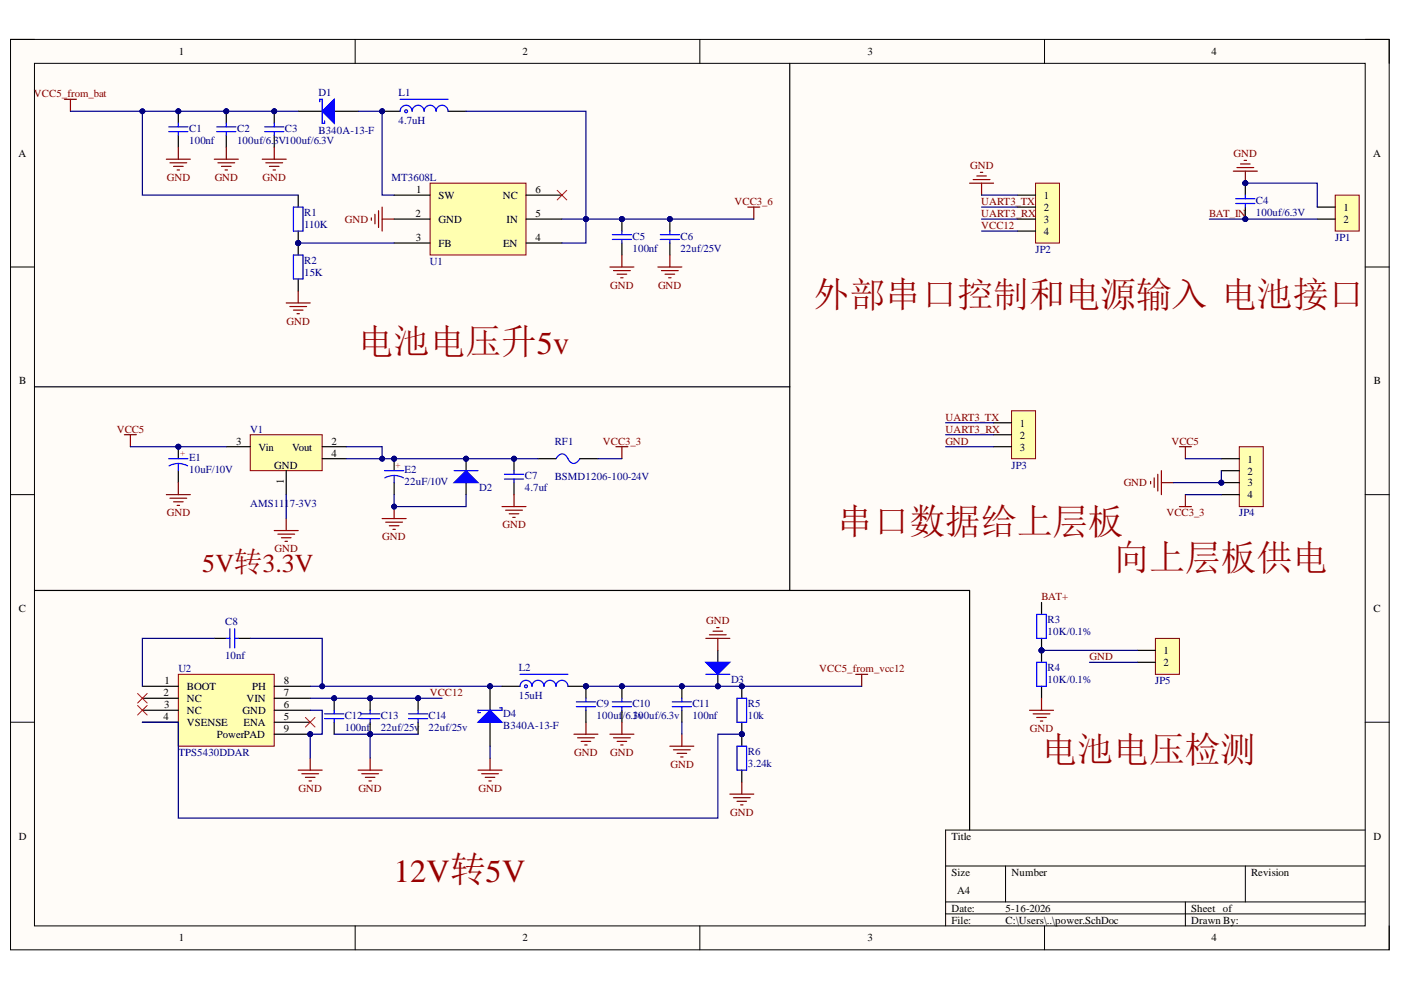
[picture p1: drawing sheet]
<svg xmlns="http://www.w3.org/2000/svg" width="297mm" height="210mm" viewBox="0 0 297 210" stroke-linecap="round" stroke-linejoin="round" font-family="sans-serif">
<defs><g id="words">
<g font-size="7.6" fill="#980000">
<text x="172.5" y="65">外部串口控制和电源输入 电池接口</text>
<text x="75.9" y="75.2">电池电压升5v</text>
<text x="177.6" y="113.3">串口数据给上层板</text>
<text x="236.1" y="120.9">向上层板供电</text>
<text x="220.8" y="161.6">电池电压检测</text>
</g>
<text font-size="6.8" fill="#980000" x="83.5" y="186.9">12V转5V</text>
<text font-size="5.5" fill="#980000" x="42.9" y="121.2">5V转3.3V</text>
<g font-size="2.3">
<text x="37.9" y="11.7">1</text>
<text x="110.7" y="11.7">2</text>
<text x="183.9" y="11.7">3</text>
<text x="256.9" y="11.7">4</text>
<text x="3.9" y="33.3">A</text>
<text x="291.1" y="33.3">A</text>
<text x="88.2" y="40.9">1</text>
<text x="113.5" y="40.9">6</text>
<text x="88.1" y="46">2</text>
<text x="93" y="42.2">SW</text>
<text x="93" y="47.3">GND</text>
<text x="106.6" y="42.2">NC</text>
<text x="107.4" y="47.3">IN</text>
<text x="113.5" y="46">5</text>
<text x="221.3" y="42.2">1</text>
<text x="221.3" y="44.7">2</text>
<text x="221.3" y="47.3">3</text>
<text x="284.9" y="44.7">1</text>
<text x="284.9" y="47.3">2</text>
<text x="88.2" y="51.1">3</text>
<text x="93" y="52.3">FB</text>
<text x="106.7" y="52.3">EN</text>
<text x="113.5" y="51.1">4</text>
<text x="221.3" y="49.8">4</text>
<text x="4.1" y="81.5">B</text>
<text x="291.3" y="81.5">B</text>
<text x="50.1" y="94.3">3</text>
<text x="54.8" y="95.5">Vin</text>
<text x="61.9" y="95.5">Vout</text>
<text x="70.3" y="94.3">2</text>
<text x="216.3" y="90.5">1</text>
<text x="216.3" y="93">2</text>
<text x="216.3" y="95.5">3</text>
<text x="58.1" y="99.3">GND</text>
<text x="70.3" y="96.8">4</text>
<text x="264.5" y="98.1">1</text>
<text x="264.5" y="100.6">2</text>
<text x="60.2" y="102.7" transform="rotate(-90 60.2 102.7)">1</text>
<text x="264.5" y="103.1">3</text>
<text x="264.5" y="105.7">4</text>
<text x="4" y="129.8">C</text>
<text x="291.2" y="129.8">C</text>
<text x="246.7" y="138.7">1</text>
<text x="246.7" y="141.2">2</text>
<text x="34.7" y="147.5">2</text>
<text x="34.9" y="145">1</text>
<text x="39.6" y="146.3">BOOT</text>
<text x="39.6" y="148.9">NC</text>
<text x="52.3" y="148.9">VIN</text>
<text x="53.5" y="146.3">PH</text>
<text x="60.2" y="147.5">7</text>
<text x="60.2" y="145">8</text>
<text x="34.7" y="152.7">4</text>
<text x="34.8" y="150.2">3</text>
<text x="39.6" y="151.4">NC</text>
<text x="39.6" y="154">VSENSE</text>
<text x="51.4" y="151.4">GND</text>
<text x="51.6" y="154">ENA</text>
<text x="60.2" y="152.7">5</text>
<text x="60.2" y="150.2">6</text>
<text x="60.2" y="155.2">9</text>
<text x="45.9" y="156.5">PowerPAD</text>
<text x="4" y="178.1">D</text>
<text x="201.7" y="178.1">Title</text>
<text x="291.2" y="178.1">D</text>
<text x="201.7" y="185.7">Size</text>
<text x="214.5" y="185.7">Number</text>
<text x="265.2" y="185.7">Revision</text>
<text x="203" y="189.5">A4</text>
<text x="201.7" y="193.3">Date:</text>
<text x="201.7" y="195.8">File:</text>
<text x="213.2" y="193.3">5-16-2026</text>
<text x="213.2" y="195.8">C:\Users\..\power.SchDoc</text>
<text x="252.6" y="193.3">Sheet of</text>
<text x="252.6" y="195.8">Drawn By:</text>
<text x="37.9" y="199.6">1</text>
<text x="110.7" y="199.6">2</text>
<text x="183.9" y="199.6">3</text>
<text x="256.9" y="199.6">4</text>
</g>
<g font-size="2.3" fill="#800000">
<text x="7.2" y="20.5">VCC5_from_bat</text>
<text x="205.7" y="35.8">GND</text>
<text x="261.5" y="33.3">GND</text>
<text x="35.4" y="38.4">GND</text>
<text x="45.5" y="38.4">GND</text>
<text x="55.7" y="38.4">GND</text>
<text x="73.1" y="47.3">GND</text>
<text x="155.8" y="43.5">VCC3_6</text>
<text x="208" y="46">UART3_RX</text>
<text x="208" y="43.5">UART3_TX</text>
<text x="256.4" y="46">BAT_IN</text>
<text x="208" y="48.5">VCC12</text>
<text x="129.4" y="61.2">GND</text>
<text x="139.5" y="61.2">GND</text>
<text x="60.7" y="68.8">GND</text>
<text x="200.4" y="89.2">UART3_TX</text>
<text x="24.8" y="91.7">VCC5</text>
<text x="127.8" y="94.3">VCC3_3</text>
<text x="200.4" y="91.7">UART3_RX</text>
<text x="200.4" y="94.3">GND</text>
<text x="248.4" y="94.3">VCC5</text>
<text x="238.3" y="103.1">GND</text>
<text x="35.4" y="109.5">GND</text>
<text x="106.5" y="112">GND</text>
<text x="247.3" y="109.5">VCC3_3</text>
<text x="58.2" y="117.1">GND</text>
<text x="81.1" y="114.6">GND</text>
<text x="220.8" y="127.2">BAT+</text>
<text x="149.8" y="132.3">GND</text>
<text x="173.7" y="142.5">VCC5_from_vcc12</text>
<text x="231" y="139.9">GND</text>
<text x="91.1" y="147.5">VCC12</text>
<text x="218.4" y="155.2">GND</text>
<text x="121.7" y="160.3">GND</text>
<text x="129.4" y="160.3">GND</text>
<text x="63.3" y="167.9">GND</text>
<text x="76" y="167.9">GND</text>
<text x="101.4" y="167.9">GND</text>
<text x="142.1" y="162.8">GND</text>
<text x="154.8" y="173">GND</text>
</g>
<g font-size="2.3" fill="#000080">
<text x="67.5" y="20.3">D1</text>
<text x="84.5" y="20.3">L1</text>
<text x="40.1" y="27.9">C1</text>
<text x="50.3" y="27.9">C2</text>
<text x="60.4" y="27.9">C3</text>
<text x="67.5" y="28.4">B340A-13-F</text>
<text x="84.5" y="26.4">4.7uH</text>
<text x="40.1" y="30.5">100nf</text>
<text x="50.3" y="30.5">100uf/6.3V100uf/6.3V</text>
<text x="83" y="38.4">MT3608L</text>
<text x="64.5" y="45.7">R1</text>
<text x="266.3" y="43.2">C4</text>
<text x="266.3" y="45.7">100uf/6.3V</text>
<text x="64.5" y="48.3">110K</text>
<text x="134.1" y="50.8">C5</text>
<text x="134.1" y="53.3">100nf</text>
<text x="144.3" y="50.8">C6</text>
<text x="144.3" y="53.3">22uf/25V</text>
<text x="219.6" y="53.6">JP2</text>
<text x="283.1" y="51.1">JP1</text>
<text x="64.5" y="55.9">R2</text>
<text x="64.5" y="58.4">15K</text>
<text x="91.1" y="56.1">U1</text>
<text x="53" y="91.7">V1</text>
<text x="117.6" y="94.3">RF1</text>
<text x="40.1" y="97.8">E1</text>
<text x="40.1" y="100.4">10uF/10V</text>
<text x="85.8" y="100.4">E2</text>
<text x="111.3" y="101.6">C7</text>
<text x="117.6" y="101.9">BSMD1206-100-24V</text>
<text x="214.5" y="99.3">JP3</text>
<text x="53" y="107.5">AMS1117-3V3</text>
<text x="85.8" y="102.9">22uF/10V</text>
<text x="101.6" y="104.2">D2</text>
<text x="111.3" y="104.2">4.7uf</text>
<text x="262.7" y="109.5">JP4</text>
<text x="47.7" y="132.6">C8</text>
<text x="222.1" y="132.1">R3</text>
<text x="222.1" y="134.6">10K/0.1%</text>
<text x="37.8" y="142.5">U2</text>
<text x="47.7" y="139.7">10nf</text>
<text x="110" y="142.2">L2</text>
<text x="222.1" y="142.2">R4</text>
<text x="110" y="148.3">15uH</text>
<text x="126.5" y="149.9">C9</text>
<text x="134.1" y="149.9">C10</text>
<text x="146.8" y="149.9">C11</text>
<text x="155" y="144.7">D3</text>
<text x="158.6" y="149.9">R5</text>
<text x="222.1" y="144.7">10K/0.1%</text>
<text x="244.9" y="145">JP5</text>
<text x="73.1" y="152.4">C12</text>
<text x="73.1" y="155">100nf</text>
<text x="80.7" y="152.4">C13</text>
<text x="80.7" y="155">22uf/25v</text>
<text x="90.9" y="152.4">C14</text>
<text x="90.9" y="155">22uf/25v</text>
<text x="106.7" y="151.9">D4</text>
<text x="106.7" y="154.5">B340A-13-F</text>
<text x="126.5" y="152.4">100uf/6.10</text>
<text x="134.2" y="152.4">3v0uf/6.3v</text>
<text x="146.8" y="152.4">100nf</text>
<text x="158.6" y="152.4">10k</text>
<text x="37.8" y="160.3">TPS5430DDAR</text>
<text x="158.6" y="160">R6</text>
<text x="158.6" y="162.6">3.24k</text>
</g>
<g font-size="1.9" fill="#f00">
<text x="38.2" y="95.7" transform="rotate(90 38.2 95.7)">+</text>
<text x="83.9" y="98.2" transform="rotate(90 83.9 98.2)">+</text>
</g>
</g></defs>
<path d="M2.2 8.4h292.3v193h-292.3z" fill-rule="evenodd" fill="#fffcf8"/>
<path d="M2.2 8.4h292.3v193h-292.3z" fill="none" stroke="#000" stroke-width=".21"/>
<path d="M7.3 13.4h282.1v182.9h-282.1z" fill-rule="evenodd" fill="#fffcf8"/>
<g fill="none" stroke="#000" stroke-width=".21">
<path d="M2.2 8.4h5.1M7.3 13.4h282.1v182.9h-282.1zM75.3 8.4v5M148.4 8.4v5M221.5 8.4v5M289.4 8.4h5.1v5M2.2 56.6h5.1M289.4 56.6h5.1M2.2 104.9h5.1M289.4 104.9h5.1M2.2 153.1h5.1M289.4 153.1h5.1"/>
<path d="M289.4 176h-88.9v20.3M75.3 196.3v5.1M148.4 196.3v5.1M200.5 183.6h88.9M200.5 191.2h88.9M200.5 193.8h88.9M213.2 183.6v7.6M221.5 196.3v5.1M251.3 191.2v5.1M264 183.6v7.6M294.5 196.3v5.1"/>
</g>
<path d="M91.2 38.8h20.3v15.3h-20.3z" fill-rule="evenodd" fill="#ffffb0"/>
<path d="M91.2 38.8h20.3v15.3h-20.3z" fill="none" stroke="#800000" stroke-width=".21"/>
<path d="M63.2 23.6h5.1M70.9 23.6h5M83.6 41.4h7.6M83.6 46.5h7.6M83.6 51.5h7.6M111.5 41.4h7.6M111.5 46.5h7.6M111.5 51.5h7.6" fill="none" stroke="#000" stroke-width=".25"/>
<path d="M68.3 23.6l2.6-2.5v5z" fill="#00f"/>
<path d="M67.8 21.6v-.5h.5v5h.5v-.5M68.3 23.6l2.6-2.5v5z" fill="none" stroke="#00f" stroke-width=".25"/>
<path d="M118.1 40.4l2.1 2M120.2 40.4l-2.1 2" fill="none" stroke="#f00" stroke-width=".21"/>
<circle cx="81" cy="23.6" r=".51" fill="#000080"/>
<circle cx="81" cy="23.6" r=".51" fill="none" stroke="#000080" stroke-width=".21"/>
<path d="M81 23.6h3.8" fill="none" stroke="#000" stroke-width=".25"/>
<circle cx="81" cy="23.6" r=".51" fill="#000080"/>
<circle cx="81" cy="23.6" r=".51" fill="none" stroke="#000080" stroke-width=".21"/>
<path d="M95 23.6h3.8" fill="none" stroke="#000" stroke-width=".25"/>
<path d="M84.8 23.6a1.27 1.27 0 0 1 1.3-1.3 1.27 1.27 0 0 1 1.3 1.3 1.27 1.27 0 0 1 1.2-1.3 1.27 1.27 0 0 1 1.3 1.3 1.27 1.27 0 0 1 1.3-1.3 1.27 1.27 0 0 1 1.3 1.3 1.27 1.27 0 0 1 1.2-1.3 1.27 1.27 0 0 1 1.3 1.3M84.8 21.1h10.2M86.4 23.5a.3 .3 0 0 0-.5-.1 .3 .3 0 0 0 .1 .5 .3 .3 0 0 0 .4-.3" fill="none" stroke="#00f" stroke-width=".25"/>
<circle cx="142" cy="46.5" r=".51" fill="#000080"/>
<circle cx="142" cy="46.5" r=".51" fill="none" stroke="#000080" stroke-width=".21"/>
<path d="M142 46.5v2.5M142 51.5v2.6" fill="none" stroke="#000" stroke-width=".25"/>
<circle cx="142" cy="46.5" r=".51" fill="#000080"/>
<circle cx="142" cy="46.5" r=".51" fill="none" stroke="#000080" stroke-width=".21"/>
<path d="M140 49.8h4.1M140 50.8h4.1M142 49v.8M142 50.8v.7" fill="none" stroke="#00f" stroke-width=".25"/>
<circle cx="131.9" cy="46.5" r=".51" fill="#000080"/>
<circle cx="131.9" cy="46.5" r=".51" fill="none" stroke="#000080" stroke-width=".21"/>
<path d="M131.9 46.5v2.5M131.9 51.5v2.6" fill="none" stroke="#000" stroke-width=".25"/>
<circle cx="131.9" cy="46.5" r=".51" fill="#000080"/>
<circle cx="131.9" cy="46.5" r=".51" fill="none" stroke="#000080" stroke-width=".21"/>
<path d="M129.8 49.8h4.1M129.8 50.8h4.1M131.9 49v.8M131.9 50.8v.7" fill="none" stroke="#00f" stroke-width=".25"/>
<circle cx="58.1" cy="23.6" r=".51" fill="#000080"/>
<circle cx="58.1" cy="23.6" r=".51" fill="none" stroke="#000080" stroke-width=".21"/>
<path d="M58.1 23.6v2.5M58.1 28.7v2.5" fill="none" stroke="#000" stroke-width=".25"/>
<circle cx="58.1" cy="23.6" r=".51" fill="#000080"/>
<circle cx="58.1" cy="23.6" r=".51" fill="none" stroke="#000080" stroke-width=".21"/>
<path d="M56.1 26.9h4.1M56.1 27.9h4.1M58.1 26.1v.8M58.1 27.9v.8" fill="none" stroke="#00f" stroke-width=".25"/>
<circle cx="48" cy="23.6" r=".51" fill="#000080"/>
<circle cx="48" cy="23.6" r=".51" fill="none" stroke="#000080" stroke-width=".21"/>
<path d="M48 23.6v2.5M48 28.7v2.5" fill="none" stroke="#000" stroke-width=".25"/>
<circle cx="48" cy="23.6" r=".51" fill="#000080"/>
<circle cx="48" cy="23.6" r=".51" fill="none" stroke="#000080" stroke-width=".21"/>
<path d="M45.9 26.9h4.1M45.9 27.9h4.1M48 26.1v.8M48 27.9v.8" fill="none" stroke="#00f" stroke-width=".25"/>
<circle cx="37.8" cy="23.6" r=".51" fill="#000080"/>
<circle cx="37.8" cy="23.6" r=".51" fill="none" stroke="#000080" stroke-width=".21"/>
<path d="M37.8 23.6v2.5M37.8 28.7v2.5" fill="none" stroke="#000" stroke-width=".25"/>
<circle cx="37.8" cy="23.6" r=".51" fill="#000080"/>
<circle cx="37.8" cy="23.6" r=".51" fill="none" stroke="#000080" stroke-width=".21"/>
<path d="M35.8 26.9h4M35.8 27.9h4M37.8 26.1v.8M37.8 27.9v.8" fill="none" stroke="#00f" stroke-width=".25"/>
<circle cx="63.2" cy="51.5" r=".51" fill="#000080"/>
<circle cx="63.2" cy="51.5" r=".51" fill="none" stroke="#000080" stroke-width=".21"/>
<path d="M63.2 51.5v2.6" fill="none" stroke="#000" stroke-width=".25"/>
<circle cx="63.2" cy="51.5" r=".51" fill="#000080"/>
<circle cx="63.2" cy="51.5" r=".51" fill="none" stroke="#000080" stroke-width=".21"/>
<path d="M63.2 59.1v2.6" fill="none" stroke="#000" stroke-width=".25"/>
<path d="M62.2 54.1h2v5h-2z" fill="none" stroke="#00f" stroke-width=".25"/>
<circle cx="63.2" cy="51.5" r=".51" fill="#000080"/>
<circle cx="63.2" cy="51.5" r=".51" fill="none" stroke="#000080" stroke-width=".21"/>
<path d="M63.2 41.4v2.5M63.2 49v2.5" fill="none" stroke="#000" stroke-width=".25"/>
<circle cx="63.2" cy="51.5" r=".51" fill="#000080"/>
<circle cx="63.2" cy="51.5" r=".51" fill="none" stroke="#000080" stroke-width=".21"/>
<path d="M62.2 43.9h2v5.1h-2z" fill="none" stroke="#00f" stroke-width=".25"/>
<g fill="none" stroke="#800000" stroke-width=".25">
<path d="M13.7 21.1h2.5M14.9 21.1v2.5M35.3 33.8h5.1M36 34.5h3.6M36.8 35.3h2M37.6 36h.5M37.8 31.2v2.6M45.4 33.8h5.1M46.2 34.5h3.6M47 35.3h2M47.7 36h.5M48 31.2v2.6"/>
<path d="M55.6 33.8h5.1M56.4 34.5h3.5M57.1 35.3h2.1M57.9 36h.5M58.1 31.2v2.6M78.7 46.2v.5M79.5 45.4v2.1M80.3 44.7v3.5M81 43.9v5.1M81 46.5h2.6M129.3 56.6h5.1M130.1 57.4h3.5"/>
<path d="M130.8 58.1h2.1M131.6 58.9h.5M131.9 54.1v2.5M139.5 56.6h5.1M140.2 57.4h3.6M141 58.1h2M141.8 58.9h.5M142 54.1v2.5M158.5 43.9h2.6M159.8 43.9v2.6M60.7 64.2h5.1M61.5 65h3.5"/>
<path d="M62.2 65.8h2M63 66.5h.5M63.2 61.7v2.5"/>
</g>
<path d="M283.1 41.4h5.1v7.6h-5.1z" fill-rule="evenodd" fill="#ffffb0"/>
<path d="M283.1 41.4h5.1v7.6h-5.1z" fill="none" stroke="#800000" stroke-width=".21"/>
<path d="M279.3 43.9h3.8M279.3 46.5h3.8" fill="none" stroke="#000" stroke-width=".25"/>
<path d="M53.1 92.2h15.2v7.6h-15.2z" fill-rule="evenodd" fill="#ffffb0"/>
<path d="M53.1 92.2h15.2v7.6h-15.2z" fill="none" stroke="#800000" stroke-width=".21"/>
<path d="M48 94.7h5.1M60.7 99.8v5.1M68.3 94.7h5.1M68.3 97.3h5.1" fill="none" stroke="#000" stroke-width=".25"/>
<circle cx="37.8" cy="94.7" r=".51" fill="#000080"/>
<circle cx="37.8" cy="94.7" r=".51" fill="none" stroke="#000080" stroke-width=".21"/>
<path d="M37.8 94.7v2.6" fill="none" stroke="#000" stroke-width=".25"/>
<circle cx="37.8" cy="94.7" r=".51" fill="#000080"/>
<circle cx="37.8" cy="94.7" r=".51" fill="none" stroke="#000080" stroke-width=".21"/>
<path d="M37.8 99.8v2.5" fill="none" stroke="#000" stroke-width=".25"/>
<path d="M35.8 97.3h4M37.8 98.3h.8l1.2 .5M37.8 98.3h-.8l-1.2 .5M37.8 98.3v1.5" fill="none" stroke="#00f" stroke-width=".25"/>
<path d="M35.3 104.9h5.1M36 105.6h3.6M36.8 106.4h2M37.6 107.2h.5M37.8 102.3v2.6" fill="none" stroke="#800000" stroke-width=".25"/>
<circle cx="83.6" cy="97.3" r=".51" fill="#000080"/>
<circle cx="83.6" cy="97.3" r=".51" fill="none" stroke="#000080" stroke-width=".21"/>
<path d="M83.6 97.3v2.5" fill="none" stroke="#000" stroke-width=".25"/>
<circle cx="83.6" cy="97.3" r=".51" fill="#000080"/>
<circle cx="83.6" cy="97.3" r=".51" fill="none" stroke="#000080" stroke-width=".21"/>
<path d="M83.6 102.3v2.6" fill="none" stroke="#000" stroke-width=".25"/>
<path d="M81.5 99.8h4.1M83.6 100.8l1.2 .2 .7 .3M83.6 100.8l-.9 .1-1.1 .4M83.6 100.8v1.5" fill="none" stroke="#00f" stroke-width=".25"/>
<path d="M81 110h5.1M81.8 110.7h3.5M82.5 111.5h2.1M83.3 112.2h.5M83.6 107.4v2.6" fill="none" stroke="#800000" stroke-width=".25"/>
<circle cx="83.6" cy="107.4" r=".51" fill="#000080"/>
<circle cx="83.6" cy="107.4" r=".51" fill="none" stroke="#000080" stroke-width=".21"/>
<circle cx="98.8" cy="97.3" r=".51" fill="#000080"/>
<circle cx="98.8" cy="97.3" r=".51" fill="none" stroke="#000080" stroke-width=".21"/>
<path d="M98.8 97.3v2.5M98.8 102.3v2.6" fill="none" stroke="#000" stroke-width=".25"/>
<circle cx="98.8" cy="97.3" r=".51" fill="#000080"/>
<circle cx="98.8" cy="97.3" r=".51" fill="none" stroke="#000080" stroke-width=".21"/>
<path d="M96.3 102.3l2.5-2.5 2.6 2.5z" fill="#00f"/>
<path d="M96.3 99.8h5.1M117.9 97.3a1.34 1.34 0 0 1 1.3-1 1.34 1.34 0 0 1 1.3 1v.1a1.23 1.23 0 0 0 1.1 .9 1.23 1.23 0 0 0 1.2-.8l.2-.2M96.3 102.3l2.5-2.5 2.6 2.5z" fill="none" stroke="#00f" stroke-width=".25"/>
<path d="M26.4 92.2h2.5M27.6 92.2v2.5M130.6 94.7h2.5M131.9 94.7v2.6M58.1 112.5h5.1M58.9 113.3h3.6M59.7 114h2M60.4 114.8h.5M60.7 110v2.5" fill="none" stroke="#800000" stroke-width=".25"/>
<path d="M114.1 97.3h3.8M123 97.3h3.8" fill="none" stroke="#000" stroke-width=".25"/>
<circle cx="109" cy="97.3" r=".51" fill="#000080"/>
<circle cx="109" cy="97.3" r=".51" fill="none" stroke="#000080" stroke-width=".21"/>
<path d="M109 97.3v2.5" fill="none" stroke="#000" stroke-width=".25"/>
<circle cx="109" cy="97.3" r=".51" fill="#000080"/>
<circle cx="109" cy="97.3" r=".51" fill="none" stroke="#000080" stroke-width=".21"/>
<path d="M109 102.3v2.6" fill="none" stroke="#000" stroke-width=".25"/>
<path d="M109 99.8v.8M106.9 101.6h4.1M106.9 100.6h4.1M109 101.6v.7" fill="none" stroke="#00f" stroke-width=".25"/>
<path d="M106.4 107.4h5.1M107.2 108.2h3.6M108 108.9h2M108.7 109.7h.5M109 104.9v2.5" fill="none" stroke="#800000" stroke-width=".25"/>
<circle cx="258.9" cy="102.3" r=".51" fill="#000080"/>
<circle cx="258.9" cy="102.3" r=".51" fill="none" stroke="#000080" stroke-width=".21"/>
<path d="M262.8 94.7h5v12.7h-5z" fill-rule="evenodd" fill="#ffffb0"/>
<path d="M262.8 94.7h5v12.7h-5z" fill="none" stroke="#800000" stroke-width=".21"/>
<path d="M258.9 97.3h3.9M258.9 99.8h3.9M258.9 102.3h3.9" fill="none" stroke="#000" stroke-width=".25"/>
<circle cx="258.9" cy="102.3" r=".51" fill="#000080"/>
<circle cx="258.9" cy="102.3" r=".51" fill="none" stroke="#000080" stroke-width=".21"/>
<path d="M258.9 104.9h3.9" fill="none" stroke="#000" stroke-width=".25"/>
<path d="M246.2 99.8v5.1M250.1 94.7h2.5M251.3 94.7v2.6M244 102.1v.5M244.7 101.3v2M245.5 100.6v3.5M246.2 102.3h2.6M250.1 107.4h2.5M251.3 104.9v2.5" fill="none" stroke="#800000" stroke-width=".25"/>
<circle cx="65.8" cy="155.7" r=".51" fill="#000080"/>
<circle cx="65.8" cy="155.7" r=".51" fill="none" stroke="#000080" stroke-width=".21"/>
<path d="M37.8 143h20.3v15.2h-20.3z" fill-rule="evenodd" fill="#ffffb0"/>
<path d="M37.8 143h20.3v15.2h-20.3z" fill="none" stroke="#800000" stroke-width=".21"/>
<path d="M30.2 145.5h7.6M30.2 148h7.6M30.2 150.6h7.6M30.2 153.1h7.6M58.1 145.5h7.7M58.1 148h7.7M58.1 150.6h7.7M58.1 153.1h7.7M58.1 155.7h7.7" fill="none" stroke="#000" stroke-width=".25"/>
<circle cx="65.8" cy="155.7" r=".51" fill="#000080"/>
<circle cx="65.8" cy="155.7" r=".51" fill="none" stroke="#000080" stroke-width=".21"/>
<path d="M29.2 147l2 2.1M29.2 149.6l2 2M31.2 147l-2 2.1M31.2 149.6l-2 2" fill="none" stroke="#f00" stroke-width=".21"/>
<path d="M181.4 143h2.6M182.7 143v2.5M63.2 163.3h5.1M64 164h3.5M64.8 164.8h2M65.5 165.6h.5M65.8 160.8v2.5" fill="none" stroke="#800000" stroke-width=".25"/>
<circle cx="103.9" cy="145.5" r=".51" fill="#000080"/>
<circle cx="103.9" cy="145.5" r=".51" fill="none" stroke="#000080" stroke-width=".21"/>
<path d="M103.9 145.5v5.1M103.9 153.1v5.1" fill="none" stroke="#000" stroke-width=".25"/>
<circle cx="103.9" cy="145.5" r=".51" fill="#000080"/>
<circle cx="103.9" cy="145.5" r=".51" fill="none" stroke="#000080" stroke-width=".21"/>
<path d="M101.4 153.1l2.5-2.5 2.5 2.5z" fill="#00f"/>
<path d="M101.4 153.1l2.5-2.5 2.5 2.5zM105.9 150.1h.5v.5h-5v.5h.5" fill="none" stroke="#00f" stroke-width=".25"/>
<path d="M101.4 163.3h5M102.1 164h3.6M102.9 164.8h2M103.6 165.6h.6M103.9 160.8v2.5" fill="none" stroke="#800000" stroke-width=".25"/>
<circle cx="144.6" cy="145.5" r=".51" fill="#000080"/>
<circle cx="144.6" cy="145.5" r=".51" fill="none" stroke="#000080" stroke-width=".21"/>
<path d="M144.6 145.5v2.5M144.6 150.6v2.5" fill="none" stroke="#000" stroke-width=".25"/>
<circle cx="144.6" cy="145.5" r=".51" fill="#000080"/>
<circle cx="144.6" cy="145.5" r=".51" fill="none" stroke="#000080" stroke-width=".21"/>
<path d="M142.5 148.8h4.1M142.5 149.8h4.1M144.6 148v.8M144.6 149.8v.8" fill="none" stroke="#00f" stroke-width=".25"/>
<circle cx="157.3" cy="145.5" r=".51" fill="#000080"/>
<circle cx="157.3" cy="145.5" r=".51" fill="none" stroke="#000080" stroke-width=".21"/>
<circle cx="157.3" cy="155.7" r=".51" fill="#000080"/>
<circle cx="157.3" cy="155.7" r=".51" fill="none" stroke="#000080" stroke-width=".21"/>
<path d="M157.3 145.5v2.5" fill="none" stroke="#000" stroke-width=".25"/>
<circle cx="157.3" cy="145.5" r=".51" fill="#000080"/>
<circle cx="157.3" cy="145.5" r=".51" fill="none" stroke="#000080" stroke-width=".21"/>
<path d="M157.3 153.1v2.6" fill="none" stroke="#000" stroke-width=".25"/>
<circle cx="157.3" cy="155.7" r=".51" fill="#000080"/>
<circle cx="157.3" cy="155.7" r=".51" fill="none" stroke="#000080" stroke-width=".21"/>
<path d="M156.3 148h2v5.1h-2z" fill="none" stroke="#00f" stroke-width=".25"/>
<circle cx="157.3" cy="155.7" r=".51" fill="#000080"/>
<circle cx="157.3" cy="155.7" r=".51" fill="none" stroke="#000080" stroke-width=".21"/>
<path d="M157.3 155.7v2.5" fill="none" stroke="#000" stroke-width=".25"/>
<circle cx="157.3" cy="155.7" r=".51" fill="#000080"/>
<circle cx="157.3" cy="155.7" r=".51" fill="none" stroke="#000080" stroke-width=".21"/>
<path d="M157.3 163.3v2.5" fill="none" stroke="#000" stroke-width=".25"/>
<path d="M156.3 158.2h2v5.1h-2z" fill="none" stroke="#00f" stroke-width=".25"/>
<g fill="none" stroke="#800000" stroke-width=".25">
<path d="M121.7 155.7h5.1M122.5 156.4h3.5M123.2 157.2h2M124 158h.5M124.2 153.1v2.6M142 158.2h5.1M142.8 159h3.5M143.6 159.7h2M144.6 155.7v2.5M144.3 160.5h.5M154.7 168.4h5.1M155.5 169.1h3.6"/>
<path d="M156.3 169.9h2M157 170.7h.5M157.3 165.8v2.6"/>
</g>
<path d="M64.8 152.1l2 2M66.8 152.1l-2 2" fill="none" stroke="#f00" stroke-width=".21"/>
<circle cx="70.9" cy="148" r=".51" fill="#000080"/>
<circle cx="70.9" cy="148" r=".51" fill="none" stroke="#000080" stroke-width=".21"/>
<path d="M70.9 148v2.6M70.9 153.1v2.6" fill="none" stroke="#000" stroke-width=".25"/>
<circle cx="70.9" cy="148" r=".51" fill="#000080"/>
<circle cx="70.9" cy="148" r=".51" fill="none" stroke="#000080" stroke-width=".21"/>
<path d="M68.8 151.4h4.1M68.8 152.4h4.1M70.9 150.6v.8M70.9 152.4v.7" fill="none" stroke="#00f" stroke-width=".25"/>
<circle cx="78.5" cy="155.7" r=".51" fill="#000080"/>
<circle cx="78.5" cy="155.7" r=".51" fill="none" stroke="#000080" stroke-width=".21"/>
<circle cx="78.5" cy="148" r=".51" fill="#000080"/>
<circle cx="78.5" cy="148" r=".51" fill="none" stroke="#000080" stroke-width=".21"/>
<path d="M78.5 153.1v2.6" fill="none" stroke="#000" stroke-width=".25"/>
<circle cx="78.5" cy="155.7" r=".51" fill="#000080"/>
<circle cx="78.5" cy="155.7" r=".51" fill="none" stroke="#000080" stroke-width=".21"/>
<path d="M78.5 148v2.6" fill="none" stroke="#000" stroke-width=".25"/>
<circle cx="78.5" cy="148" r=".51" fill="#000080"/>
<circle cx="78.5" cy="148" r=".51" fill="none" stroke="#000080" stroke-width=".21"/>
<path d="M76.4 151.4h4.1M76.4 152.4h4.1M78.5 150.6v.8M78.5 152.4v.7" fill="none" stroke="#00f" stroke-width=".25"/>
<circle cx="88.6" cy="148" r=".51" fill="#000080"/>
<circle cx="88.6" cy="148" r=".51" fill="none" stroke="#000080" stroke-width=".21"/>
<path d="M88.6 148v2.6M88.6 153.1v2.6" fill="none" stroke="#000" stroke-width=".25"/>
<circle cx="88.6" cy="148" r=".51" fill="#000080"/>
<circle cx="88.6" cy="148" r=".51" fill="none" stroke="#000080" stroke-width=".21"/>
<path d="M48 135.4h.7M48.7 133.3v4.1M49.8 133.3v4.1M49.8 135.4h.7M86.6 151.4h4.1M86.6 152.4h4.1M88.6 150.6v.8M88.6 152.4v.7" fill="none" stroke="#00f" stroke-width=".25"/>
<path d="M75.9 163.3h5.1M76.7 164h3.6M77.5 164.8h2M78.2 165.6h.5M78.5 160.8v2.5" fill="none" stroke="#800000" stroke-width=".25"/>
<path d="M45.4 135.4h2.6M50.5 135.4h2.6" fill="none" stroke="#000" stroke-width=".25"/>
<circle cx="124.2" cy="145.5" r=".51" fill="#000080"/>
<circle cx="124.2" cy="145.5" r=".51" fill="none" stroke="#000080" stroke-width=".21"/>
<path d="M124.2 145.5v2.5M124.2 150.6v2.5" fill="none" stroke="#000" stroke-width=".25"/>
<circle cx="124.2" cy="145.5" r=".51" fill="#000080"/>
<circle cx="124.2" cy="145.5" r=".51" fill="none" stroke="#000080" stroke-width=".21"/>
<path d="M122.2 148.8h4.1M122.2 149.8h4.1M124.2 148v.8M124.2 149.8v.8" fill="none" stroke="#00f" stroke-width=".25"/>
<circle cx="131.9" cy="145.5" r=".51" fill="#000080"/>
<circle cx="131.9" cy="145.5" r=".51" fill="none" stroke="#000080" stroke-width=".21"/>
<path d="M131.9 145.5v2.5M131.9 150.6v2.5" fill="none" stroke="#000" stroke-width=".25"/>
<circle cx="131.9" cy="145.5" r=".51" fill="#000080"/>
<circle cx="131.9" cy="145.5" r=".51" fill="none" stroke="#000080" stroke-width=".21"/>
<path d="M129.8 148.8h4.1M129.8 149.8h4.1M131.9 148v.8M131.9 149.8v.8" fill="none" stroke="#00f" stroke-width=".25"/>
<path d="M129.3 155.7h5.1M130.1 156.4h3.5M130.8 157.2h2.1M131.6 158h.5M131.9 153.1v2.6" fill="none" stroke="#800000" stroke-width=".25"/>
<circle cx="152.2" cy="145.5" r=".51" fill="#000080"/>
<circle cx="152.2" cy="145.5" r=".51" fill="none" stroke="#000080" stroke-width=".21"/>
<path d="M152.2 137.9v2.5M152.2 143v2.5" fill="none" stroke="#000" stroke-width=".25"/>
<circle cx="152.2" cy="145.5" r=".51" fill="#000080"/>
<circle cx="152.2" cy="145.5" r=".51" fill="none" stroke="#000080" stroke-width=".21"/>
<path d="M149.6 140.4h5.1l-2.5 2.6z" fill="#00f"/>
<path d="M149.6 140.4h5.1l-2.5 2.6zM149.6 143h5.1" fill="none" stroke="#00f" stroke-width=".25"/>
<path d="M149.6 135.4h5.1M150.4 134.6h3.6M151.2 133.8h2M151.9 133.1h.5M152.2 135.4v2.5" fill="none" stroke="#800000" stroke-width=".25"/>
<path d="M219.6 38.8h5v12.7h-5z" fill-rule="evenodd" fill="#ffffb0"/>
<path d="M219.6 38.8h5v12.7h-5z" fill="none" stroke="#800000" stroke-width=".21"/>
<path d="M215.7 41.4h3.9M215.7 43.9h3.9M215.7 46.5h3.9M215.7 49h3.9" fill="none" stroke="#000" stroke-width=".25"/>
<path d="M205.6 38.8h5M206.3 38.1h3.6M207.1 37.3h2M207.9 36.5h.5M208.1 38.8v2.6" fill="none" stroke="#800000" stroke-width=".25"/>
<path d="M214.5 87.1h5.1v10.2h-5.1z" fill-rule="evenodd" fill="#ffffb0"/>
<path d="M214.5 87.1h5.1v10.2h-5.1z" fill="none" stroke="#800000" stroke-width=".21"/>
<path d="M210.6 89.6h3.9M210.6 92.2h3.9M210.6 94.7h3.9" fill="none" stroke="#000" stroke-width=".25"/>
<path d="M131.9 46.5h27.9" fill="none" stroke="#000080" stroke-width=".25"/>
<circle cx="131.9" cy="46.5" r=".51" fill="#000080"/>
<circle cx="131.9" cy="46.5" r=".51" fill="none" stroke="#000080" stroke-width=".21"/>
<circle cx="142" cy="46.5" r=".51" fill="#000080"/>
<circle cx="142" cy="46.5" r=".51" fill="none" stroke="#000080" stroke-width=".21"/>
<path d="M75.9 23.6h5.1v17.8h2.6" fill="none" stroke="#000080" stroke-width=".25"/>
<circle cx="81" cy="23.6" r=".51" fill="#000080"/>
<circle cx="81" cy="23.6" r=".51" fill="none" stroke="#000080" stroke-width=".21"/>
<path d="M98.8 23.6h25.4v22.9" fill="none" stroke="#000080" stroke-width=".25"/>
<circle cx="124.2" cy="46.5" r=".51" fill="#000080"/>
<circle cx="124.2" cy="46.5" r=".51" fill="none" stroke="#000080" stroke-width=".21"/>
<path d="M63.2 51.5h20.4" fill="none" stroke="#000080" stroke-width=".25"/>
<circle cx="63.2" cy="51.5" r=".51" fill="#000080"/>
<circle cx="63.2" cy="51.5" r=".51" fill="none" stroke="#000080" stroke-width=".21"/>
<path d="M124.2 46.5h7.7" fill="none" stroke="#000080" stroke-width=".25"/>
<circle cx="131.9" cy="46.5" r=".51" fill="#000080"/>
<circle cx="131.9" cy="46.5" r=".51" fill="none" stroke="#000080" stroke-width=".21"/>
<circle cx="124.2" cy="46.5" r=".51" fill="#000080"/>
<circle cx="124.2" cy="46.5" r=".51" fill="none" stroke="#000080" stroke-width=".21"/>
<path d="M27.6 94.7h20.4" fill="none" stroke="#000080" stroke-width=".25"/>
<circle cx="37.8" cy="94.7" r=".51" fill="#000080"/>
<circle cx="37.8" cy="94.7" r=".51" fill="none" stroke="#000080" stroke-width=".21"/>
<path d="M73.4 94.7h7.6v2.6h-7.6" fill="none" stroke="#000080" stroke-width=".25"/>
<circle cx="81" cy="97.3" r=".51" fill="#000080"/>
<circle cx="81" cy="97.3" r=".51" fill="none" stroke="#000080" stroke-width=".21"/>
<path d="M81 97.3h33.1" fill="none" stroke="#000080" stroke-width=".25"/>
<circle cx="81" cy="97.3" r=".51" fill="#000080"/>
<circle cx="81" cy="97.3" r=".51" fill="none" stroke="#000080" stroke-width=".21"/>
<circle cx="83.6" cy="97.3" r=".51" fill="#000080"/>
<circle cx="83.6" cy="97.3" r=".51" fill="none" stroke="#000080" stroke-width=".21"/>
<circle cx="98.8" cy="97.3" r=".51" fill="#000080"/>
<circle cx="98.8" cy="97.3" r=".51" fill="none" stroke="#000080" stroke-width=".21"/>
<circle cx="109" cy="97.3" r=".51" fill="#000080"/>
<circle cx="109" cy="97.3" r=".51" fill="none" stroke="#000080" stroke-width=".21"/>
<path d="M83.6 104.9v2.5h15.2v-2.5" fill="none" stroke="#000080" stroke-width=".25"/>
<circle cx="83.6" cy="107.4" r=".51" fill="#000080"/>
<circle cx="83.6" cy="107.4" r=".51" fill="none" stroke="#000080" stroke-width=".21"/>
<path d="M126.8 97.3h5.1M258.9 99.8v2.5h-10.1M60.7 104.9v5.1" fill="none" stroke="#000080" stroke-width=".25"/>
<circle cx="258.9" cy="102.3" r=".51" fill="#000080"/>
<circle cx="258.9" cy="102.3" r=".51" fill="none" stroke="#000080" stroke-width=".21"/>
<path d="M251.3 97.3h7.6M251.3 104.9h7.6M65.8 150.6h2.5v5.1h-2.5v5.1M103.9 158.2v2.6M144.6 153.1v2.6" fill="none" stroke="#000080" stroke-width=".25"/>
<circle cx="65.8" cy="155.7" r=".51" fill="#000080"/>
<circle cx="65.8" cy="155.7" r=".51" fill="none" stroke="#000080" stroke-width=".21"/>
<path d="M70.9 155.7h17.7" fill="none" stroke="#000080" stroke-width=".25"/>
<circle cx="78.5" cy="155.7" r=".51" fill="#000080"/>
<circle cx="78.5" cy="155.7" r=".51" fill="none" stroke="#000080" stroke-width=".21"/>
<path d="M78.5 155.7v5.1" fill="none" stroke="#000080" stroke-width=".25"/>
<circle cx="78.5" cy="155.7" r=".51" fill="#000080"/>
<circle cx="78.5" cy="155.7" r=".51" fill="none" stroke="#000080" stroke-width=".21"/>
<path d="M65.8 148h27.9" fill="none" stroke="#000080" stroke-width=".25"/>
<circle cx="70.9" cy="148" r=".51" fill="#000080"/>
<circle cx="70.9" cy="148" r=".51" fill="none" stroke="#000080" stroke-width=".21"/>
<circle cx="78.5" cy="148" r=".51" fill="#000080"/>
<circle cx="78.5" cy="148" r=".51" fill="none" stroke="#000080" stroke-width=".21"/>
<circle cx="88.6" cy="148" r=".51" fill="#000080"/>
<circle cx="88.6" cy="148" r=".51" fill="none" stroke="#000080" stroke-width=".21"/>
<path d="M30.2 153.1h7.6v20.4h114.4v-17.8h5.1" fill="none" stroke="#000080" stroke-width=".25"/>
<circle cx="157.3" cy="155.7" r=".51" fill="#000080"/>
<circle cx="157.3" cy="155.7" r=".51" fill="none" stroke="#000080" stroke-width=".21"/>
<path d="M65.8 145.5h40.6" fill="none" stroke="#000080" stroke-width=".25"/>
<circle cx="103.9" cy="145.5" r=".51" fill="#000080"/>
<circle cx="103.9" cy="145.5" r=".51" fill="none" stroke="#000080" stroke-width=".21"/>
<circle cx="68.3" cy="145.5" r=".51" fill="#000080"/>
<circle cx="68.3" cy="145.5" r=".51" fill="none" stroke="#000080" stroke-width=".21"/>
<path d="M45.4 135.4h-15.2v10.1M53.1 135.4h15.2v10.1" fill="none" stroke="#000080" stroke-width=".25"/>
<circle cx="68.3" cy="145.5" r=".51" fill="#000080"/>
<circle cx="68.3" cy="145.5" r=".51" fill="none" stroke="#000080" stroke-width=".21"/>
<path d="M119.1 46.5h5.1M208.1 41.4h7.6M208.1 43.9h7.6M208.1 46.5h7.6M208.1 49h7.6M200.5 92.2h10.1M200.5 94.7h10.1M200.5 89.6h10.1" fill="none" stroke="#000080" stroke-width=".25"/>
<circle cx="124.2" cy="46.5" r=".51" fill="#000080"/>
<circle cx="124.2" cy="46.5" r=".51" fill="none" stroke="#000080" stroke-width=".21"/>
<path d="M63.2 23.6h-33v17.8h33" fill="none" stroke="#000080" stroke-width=".25"/>
<circle cx="30.2" cy="23.6" r=".51" fill="#000080"/>
<circle cx="30.2" cy="23.6" r=".51" fill="none" stroke="#000080" stroke-width=".21"/>
<circle cx="37.8" cy="23.6" r=".51" fill="#000080"/>
<circle cx="37.8" cy="23.6" r=".51" fill="none" stroke="#000080" stroke-width=".21"/>
<circle cx="48" cy="23.6" r=".51" fill="#000080"/>
<circle cx="48" cy="23.6" r=".51" fill="none" stroke="#000080" stroke-width=".21"/>
<circle cx="58.1" cy="23.6" r=".51" fill="#000080"/>
<circle cx="58.1" cy="23.6" r=".51" fill="none" stroke="#000080" stroke-width=".21"/>
<path d="M124.2 46.5v5h-5.1" fill="none" stroke="#000080" stroke-width=".25"/>
<circle cx="124.2" cy="46.5" r=".51" fill="#000080"/>
<circle cx="124.2" cy="46.5" r=".51" fill="none" stroke="#000080" stroke-width=".21"/>
<path d="M167.4 13.4v111.8M7.3 82h160.1M7.3 125.2h198.3v50.8" fill="none" stroke="#000" stroke-width=".25"/>
<path d="M245 135.4h5.1v7.6h-5.1z" fill-rule="evenodd" fill="#ffffb0"/>
<path d="M245 135.4h5.1v7.6h-5.1z" fill="none" stroke="#800000" stroke-width=".21"/>
<path d="M241.2 137.9h3.8M241.2 140.4h3.8" fill="none" stroke="#000" stroke-width=".25"/>
<path d="M231 140.4h10.2" fill="none" stroke="#000080" stroke-width=".25"/>
<circle cx="124.2" cy="145.5" r=".51" fill="#000080"/>
<circle cx="124.2" cy="145.5" r=".51" fill="none" stroke="#000080" stroke-width=".21"/>
<path d="M106.4 145.5h3.9M120.4 145.5h3.8" fill="none" stroke="#000" stroke-width=".25"/>
<circle cx="124.2" cy="145.5" r=".51" fill="#000080"/>
<circle cx="124.2" cy="145.5" r=".51" fill="none" stroke="#000080" stroke-width=".21"/>
<path d="M110.3 145.5a1.27 1.27 0 0 1 1.2-1.3 1.27 1.27 0 0 1 1.3 1.3 1.27 1.27 0 0 1 1.3-1.3 1.27 1.27 0 0 1 1.2 1.3 1.27 1.27 0 0 1 1.3-1.3 1.27 1.27 0 0 1 1.3 1.3 1.27 1.27 0 0 1 1.2-1.3 1.27 1.27 0 0 1 1.3 1.3M110.3 143h10.1M111.8 145.4a.31 .31 0 0 0-.5-.2 .31 .31 0 0 0 .1 .6 .31 .31 0 0 0 .4-.3" fill="none" stroke="#00f" stroke-width=".25"/>
<circle cx="264" cy="46.5" r=".51" fill="#000080"/>
<circle cx="264" cy="46.5" r=".51" fill="none" stroke="#000080" stroke-width=".21"/>
<circle cx="264" cy="38.8" r=".51" fill="#000080"/>
<circle cx="264" cy="38.8" r=".51" fill="none" stroke="#000080" stroke-width=".21"/>
<path d="M264 43.9v2.6" fill="none" stroke="#000" stroke-width=".25"/>
<circle cx="264" cy="46.5" r=".51" fill="#000080"/>
<circle cx="264" cy="46.5" r=".51" fill="none" stroke="#000080" stroke-width=".21"/>
<path d="M264 38.8v2.6" fill="none" stroke="#000" stroke-width=".25"/>
<circle cx="264" cy="38.8" r=".51" fill="#000080"/>
<circle cx="264" cy="38.8" r=".51" fill="none" stroke="#000080" stroke-width=".21"/>
<path d="M262 42.1h4.1M262 43.1h4.1M264 41.4v.7M264 43.1v.8" fill="none" stroke="#00f" stroke-width=".25"/>
<path d="M261.5 36.3h5.1M262.2 35.5h3.6M263 34.8h2.1M263.8 34h.5M264 36.3v2.5" fill="none" stroke="#800000" stroke-width=".25"/>
<circle cx="264" cy="38.8" r=".51" fill="#000080"/>
<circle cx="264" cy="38.8" r=".51" fill="none" stroke="#000080" stroke-width=".21"/>
<path d="M256.4 46.5h22.9" fill="none" stroke="#000080" stroke-width=".25"/>
<circle cx="264" cy="46.5" r=".51" fill="#000080"/>
<circle cx="264" cy="46.5" r=".51" fill="none" stroke="#000080" stroke-width=".21"/>
<path d="M264 38.8h15.3v5.1" fill="none" stroke="#000080" stroke-width=".25"/>
<circle cx="264" cy="38.8" r=".51" fill="#000080"/>
<circle cx="264" cy="38.8" r=".51" fill="none" stroke="#000080" stroke-width=".21"/>
<path d="M124.2 145.5h58.5" fill="none" stroke="#000080" stroke-width=".25"/>
<circle cx="157.3" cy="145.5" r=".51" fill="#000080"/>
<circle cx="157.3" cy="145.5" r=".51" fill="none" stroke="#000080" stroke-width=".21"/>
<circle cx="152.2" cy="145.5" r=".51" fill="#000080"/>
<circle cx="152.2" cy="145.5" r=".51" fill="none" stroke="#000080" stroke-width=".21"/>
<circle cx="144.6" cy="145.5" r=".51" fill="#000080"/>
<circle cx="144.6" cy="145.5" r=".51" fill="none" stroke="#000080" stroke-width=".21"/>
<circle cx="131.9" cy="145.5" r=".51" fill="#000080"/>
<circle cx="131.9" cy="145.5" r=".51" fill="none" stroke="#000080" stroke-width=".21"/>
<circle cx="124.2" cy="145.5" r=".51" fill="#000080"/>
<circle cx="124.2" cy="145.5" r=".51" fill="none" stroke="#000080" stroke-width=".21"/>
<path d="M14.9 23.6h15.3" fill="none" stroke="#000080" stroke-width=".25"/>
<circle cx="30.2" cy="23.6" r=".51" fill="#000080"/>
<circle cx="30.2" cy="23.6" r=".51" fill="none" stroke="#000080" stroke-width=".21"/>
<circle cx="220.8" cy="137.9" r=".51" fill="#000080"/>
<circle cx="220.8" cy="137.9" r=".51" fill="none" stroke="#000080" stroke-width=".21"/>
<path d="M220.8 127.7v2.6M220.8 135.4v2.5" fill="none" stroke="#000" stroke-width=".25"/>
<circle cx="220.8" cy="137.9" r=".51" fill="#000080"/>
<circle cx="220.8" cy="137.9" r=".51" fill="none" stroke="#000080" stroke-width=".21"/>
<path d="M219.8 130.3h2v5.1h-2z" fill="none" stroke="#00f" stroke-width=".25"/>
<circle cx="220.8" cy="137.9" r=".51" fill="#000080"/>
<circle cx="220.8" cy="137.9" r=".51" fill="none" stroke="#000080" stroke-width=".21"/>
<path d="M220.8 137.9v2.5" fill="none" stroke="#000" stroke-width=".25"/>
<circle cx="220.8" cy="137.9" r=".51" fill="#000080"/>
<circle cx="220.8" cy="137.9" r=".51" fill="none" stroke="#000080" stroke-width=".21"/>
<path d="M220.8 145.5v2.5" fill="none" stroke="#000" stroke-width=".25"/>
<path d="M219.8 140.4h2v5.1h-2z" fill="none" stroke="#00f" stroke-width=".25"/>
<path d="M220.8 137.9h20.4" fill="none" stroke="#000080" stroke-width=".25"/>
<circle cx="220.8" cy="137.9" r=".51" fill="#000080"/>
<circle cx="220.8" cy="137.9" r=".51" fill="none" stroke="#000080" stroke-width=".21"/>
<path d="M218.3 150.6h5.1M219 151.4h3.6M219.8 152.1h2M220.6 152.9h.5M220.8 148v2.6" fill="none" stroke="#800000" stroke-width=".25"/>
<use href="#words"/>
</svg>
